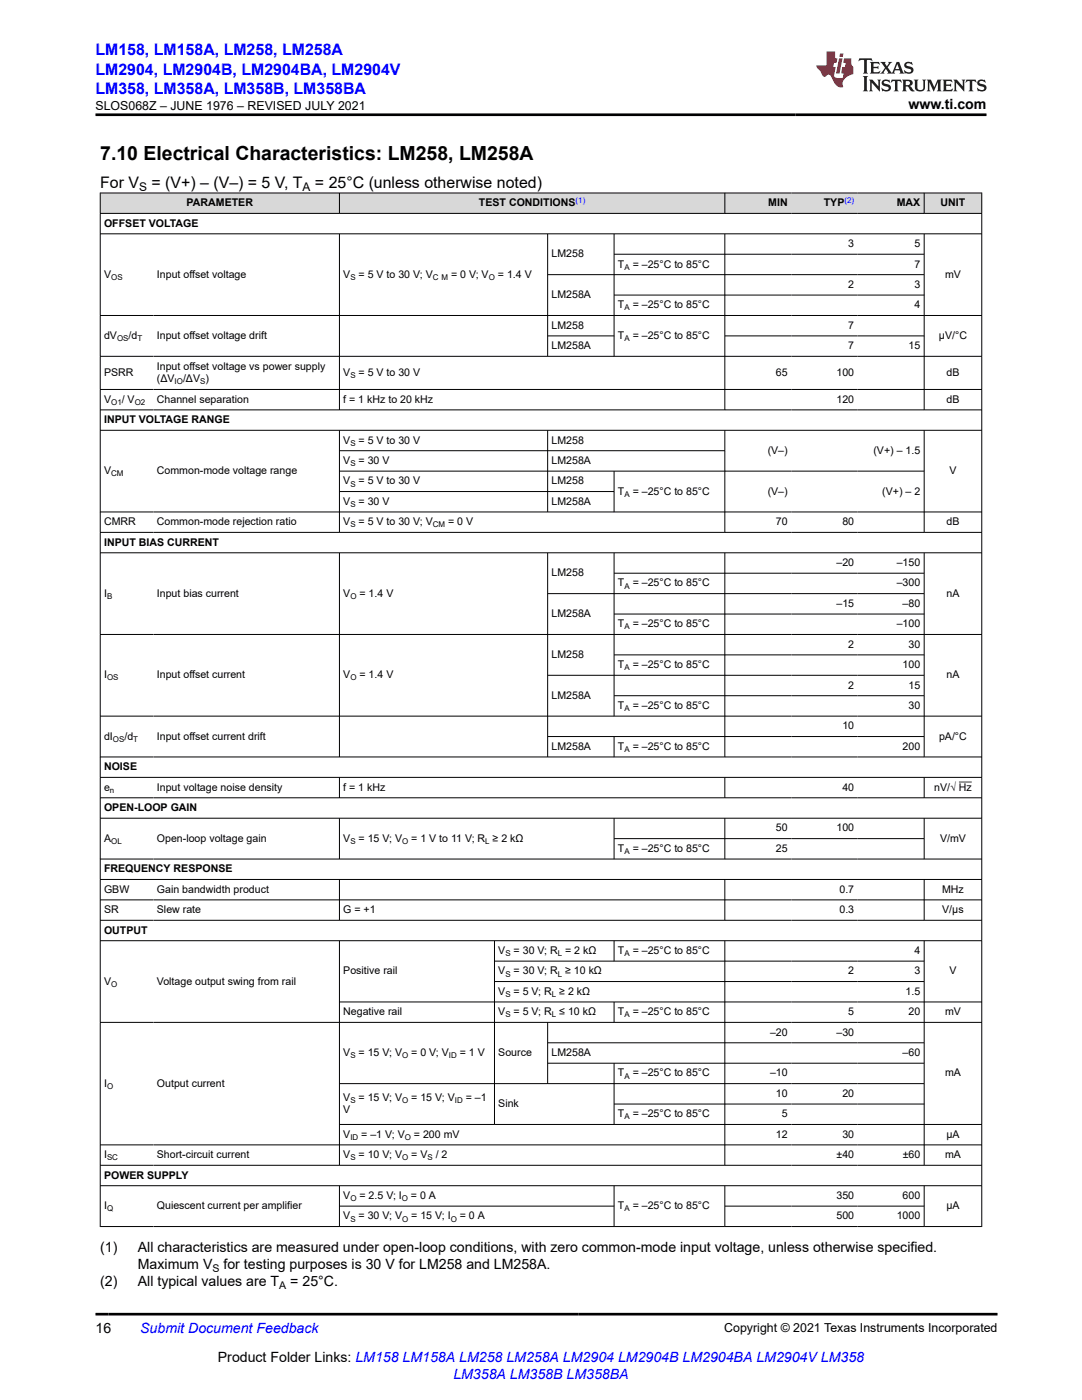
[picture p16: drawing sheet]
<svg xmlns="http://www.w3.org/2000/svg" width="216mm" height="279mm" viewBox="0 0 216 279" stroke-linecap="round" stroke-linejoin="round" font-family="sans-serif">
<defs><g id="words">
<text font-size="3.9" x="20" y="32">7.10 Electrical Characteristics: LM258, LM258A</text>
<g font-size="3.2" fill="#00f">
<text x="19" y="11.1">LM158, LM158A, LM258, LM258A</text>
<text x="19" y="14.9">LM2904, LM2904B, LM2904BA, LM2904V</text>
<text x="19" y="18.7">LM358, LM358A, LM358B, LM358BA</text>
</g>
<g font-size="3.2">
<text x="20" y="37.5">For V</text>
<text x="30.2" y="37.5">= (V+) – (V–) = 5 V, T</text>
<text x="62.9" y="37.5">= 25°C (unless otherwise noted)</text>
</g>
<g font-size="2.8">
<text x="181.3" y="21.8">www.ti.com</text>
<text x="20" y="249.9">(1)</text>
<text x="27.5" y="249.9">All characteristics are measured under open-loop conditions, with zero common-mode input voltage, unless otherwise specified.</text>
<text x="20" y="256.7">(2)</text>
<text x="27.5" y="253.3">Maximum V</text>
<text x="27.5" y="256.7">All typical values are T</text>
<text x="44.6" y="253.3">for testing purposes is 30 V for LM258 and LM258A.</text>
<text x="57.9" y="256.7">= 25°C.</text>
<text x="19" y="266.1">16</text>
<text x="43.5" y="271.7">Product Folder Links: LM158 LM158A LM258 LM258A LM2904 LM2904B LM2904BA LM2904V LM358</text>
</g>
<g font-size="2.8" fill="#00f">
<text x="28" y="266.1">Submit Document Feedback</text>
<text x="90.5" y="275.1">LM358A LM358B LM358BA</text>
</g>
<g font-size="2.5">
<text x="19.1" y="21.9">SLOS068Z – JUNE 1976 – REVISED JULY 2021</text>
<text x="144.5" y="265.8">Copyright © 2021 Texas Instruments Incorporated</text>
</g>
<g font-size="2.4">
<text x="27.8" y="38.1">S</text>
<text x="60.4" y="38.1">A</text>
</g>
<g font-size="2.1">
<text x="37.2" y="41.2">PARAMETER</text>
<text x="95.6" y="41.2">TEST CONDITIONS</text>
<text x="153.3" y="41.2">MIN</text>
<text x="164.4" y="41.2">TYP</text>
<text x="178.9" y="41.2">MAX</text>
<text x="187.7" y="41.2">UNIT</text>
<text x="20.8" y="45.2">OFFSET VOLTAGE</text>
<text x="110" y="51.3">LM258</text>
<text x="123.3" y="53.4">T</text>
<text x="126.2" y="53.4">= –25°C to 85°C</text>
<text x="169.3" y="49.3">3</text>
<text x="182.5" y="53.4">7</text>
<text x="182.5" y="49.3">5</text>
<text x="20.8" y="55.4">V</text>
<text x="31.3" y="55.4">Input offset voltage</text>
<text x="68.5" y="55.4">V</text>
<text x="71.6" y="55.4">= 5 V to 30 V; V</text>
<text x="90" y="55.4">= 0 V; V</text>
<text x="99.3" y="55.4">= 1.4 V</text>
<text x="110" y="59.5">LM258A</text>
<text x="169.3" y="57.5">2</text>
<text x="182.5" y="57.5">3</text>
<text x="188.6" y="55.4">mV</text>
<text x="110" y="65.6">LM258</text>
<text x="123.3" y="61.5">T</text>
<text x="126.2" y="61.5">= –25°C to 85°C</text>
<text x="169.3" y="65.6">7</text>
<text x="182.5" y="61.5">4</text>
<text x="20.8" y="67.6">dV</text>
<text x="25.7" y="67.6">/d</text>
<text x="31.3" y="67.6">Input offset voltage drift</text>
<text x="110" y="69.7">LM258A</text>
<text x="123.3" y="67.6">T</text>
<text x="126.2" y="67.6">= –25°C to 85°C</text>
<text x="169.3" y="69.7">7</text>
<text x="181.3" y="69.7">15</text>
<text x="187.4" y="67.6">µV/°C</text>
<text x="20.8" y="75">PSRR</text>
<text x="31.3" y="73.8">Input offset voltage vs power supply</text>
<text x="31.3" y="76.3">(ΔV</text>
<text x="36.5" y="76.3">/ΔV )</text>
<text x="68.5" y="75">V</text>
<text x="71.6" y="75">= 5 V to 30 V</text>
<text x="154.8" y="75">65</text>
<text x="166.9" y="75">100</text>
<text x="188.9" y="75">dB</text>
<text x="20.8" y="80.4">V</text>
<text x="24.3" y="80.4">/ V</text>
<text x="31.3" y="80.4">Channel separation</text>
<text x="68.5" y="80.4">f = 1 kHz to 20 kHz</text>
<text x="166.9" y="80.4">120</text>
<text x="188.9" y="80.4">dB</text>
<text x="20.8" y="84.4">INPUT VOLTAGE RANGE</text>
<text x="68.5" y="88.5">V</text>
<text x="71.6" y="88.5">= 5 V to 30 V</text>
<text x="110" y="88.5">LM258</text>
<text x="20.8" y="94.6">V</text>
<text x="31.3" y="94.6">Common-mode voltage range</text>
<text x="68.5" y="92.6">V</text>
<text x="71.6" y="92.6">= 30 V</text>
<text x="110" y="92.6">LM258A</text>
<text x="153.2" y="90.6">(V–)</text>
<text x="174.3" y="90.6">(V+) – 1.5</text>
<text x="189.4" y="94.6">V</text>
<text x="68.5" y="100.7">V</text>
<text x="68.5" y="96.7">V</text>
<text x="71.6" y="100.7">= 30 V</text>
<text x="71.6" y="96.7">= 5 V to 30 V</text>
<text x="110" y="96.7">LM258</text>
<text x="110" y="100.7">LM258A</text>
<text x="123.3" y="98.7">T</text>
<text x="126.2" y="98.7">= –25°C to 85°C</text>
<text x="153.2" y="98.7">(V–)</text>
<text x="176.1" y="98.7">(V+) – 2</text>
<text x="20.8" y="104.8">CMRR</text>
<text x="31.3" y="104.8">Common-mode rejection ratio</text>
<text x="68.5" y="104.8">V</text>
<text x="71.6" y="104.8">= 5 V to 30 V; V</text>
<text x="89.4" y="104.8">= 0 V</text>
<text x="154.8" y="104.8">70</text>
<text x="168.1" y="104.8">80</text>
<text x="188.9" y="104.8">dB</text>
<text x="20.8" y="108.9">INPUT BIAS CURRENT</text>
<text x="166.9" y="113">–20</text>
<text x="178.9" y="113">–150</text>
<text x="20.8" y="119.1">I</text>
<text x="31.3" y="119.1">Input bias current</text>
<text x="68.5" y="119.1">V</text>
<text x="71.7" y="119.1">= 1.4 V</text>
<text x="110" y="115">LM258</text>
<text x="123.3" y="117">T</text>
<text x="126.2" y="117">= –25°C to 85°C</text>
<text x="178.9" y="117">–300</text>
<text x="188.9" y="119.1">nA</text>
<text x="110" y="123.2">LM258A</text>
<text x="123.3" y="125.2">T</text>
<text x="126.2" y="125.2">= –25°C to 85°C</text>
<text x="166.9" y="121.1">–15</text>
<text x="178.9" y="125.2">–100</text>
<text x="180.1" y="121.1">–80</text>
<text x="110" y="131.3">LM258</text>
<text x="169.3" y="129.3">2</text>
<text x="181.3" y="129.3">30</text>
<text x="20.8" y="135.4">I</text>
<text x="31.3" y="135.4">Input offset current</text>
<text x="68.5" y="135.4">V</text>
<text x="71.7" y="135.4">= 1.4 V</text>
<text x="123.3" y="133.3">T</text>
<text x="126.2" y="133.3">= –25°C to 85°C</text>
<text x="169.3" y="137.4">2</text>
<text x="180.1" y="133.3">100</text>
<text x="181.3" y="137.4">15</text>
<text x="188.9" y="135.4">nA</text>
<text x="110" y="139.5">LM258A</text>
<text x="123.3" y="141.5">T</text>
<text x="126.2" y="141.5">= –25°C to 85°C</text>
<text x="181.3" y="141.5">30</text>
<text x="20.8" y="147.6">dI</text>
<text x="24.8" y="147.6">/d</text>
<text x="31.3" y="147.6">Input offset current drift</text>
<text x="110" y="149.6">LM258A</text>
<text x="123.3" y="149.6">T</text>
<text x="126.2" y="149.6">= –25°C to 85°C</text>
<text x="168.1" y="145.6">10</text>
<text x="180.1" y="149.6">200</text>
<text x="187.4" y="147.6">pA/°C</text>
<text x="20.8" y="153.7">NOISE</text>
<text x="20.8" y="157.8">e</text>
<text x="20.8" y="161.9">OPEN-LOOP GAIN</text>
<text x="31.3" y="157.8">Input voltage noise density</text>
<text x="68.5" y="157.8">f = 1 kHz</text>
<text x="168.1" y="157.8">40</text>
<text x="186.4" y="157.8">nV/√ Hz</text>
<text x="20.8" y="168">A</text>
<text x="31.3" y="168">Open-loop voltage gain</text>
<text x="68.5" y="168">V</text>
<text x="71.6" y="168">= 15 V; V</text>
<text x="82.1" y="168">= 1 V to 11 V; R ≥ 2 kΩ</text>
<text x="154.8" y="165.9">50</text>
<text x="166.9" y="165.9">100</text>
<text x="187.6" y="168">V/mV</text>
<text x="123.3" y="170">T</text>
<text x="126.2" y="170">= –25°C to 85°C</text>
<text x="154.8" y="170">25</text>
<text x="20.8" y="174.1">FREQUENCY RESPONSE</text>
<text x="20.8" y="178.2">GBW</text>
<text x="31.3" y="178.2">Gain bandwidth product</text>
<text x="167.5" y="178.2">0.7</text>
<text x="188" y="178.2">MHz</text>
<text x="20.8" y="182.2">SR</text>
<text x="31.3" y="182.2">Slew rate</text>
<text x="68.5" y="182.2">G = +1</text>
<text x="167.5" y="182.2">0.3</text>
<text x="188" y="182.2">V/µs</text>
<text x="20.8" y="186.3">OUTPUT</text>
<text x="99.4" y="190.4">V</text>
<text x="102.5" y="190.4">= 30 V; R = 2 kΩ</text>
<text x="123.3" y="190.4">T</text>
<text x="126.2" y="190.4">= –25°C to 85°C</text>
<text x="182.5" y="190.4">4</text>
<text x="20.8" y="196.5">V</text>
<text x="31.3" y="196.5">Voltage output swing from rail</text>
<text x="68.5" y="194.5">Positive rail</text>
<text x="99.4" y="194.5">V</text>
<text x="102.5" y="194.5">= 30 V; R ≥ 10 kΩ</text>
<text x="169.3" y="194.5">2</text>
<text x="182.5" y="194.5">3</text>
<text x="189.4" y="194.5">V</text>
<text x="68.5" y="202.6">Negative rail</text>
<text x="99.4" y="198.5">V</text>
<text x="99.4" y="202.6">V</text>
<text x="102.5" y="198.5">= 5 V; R ≥ 2 kΩ</text>
<text x="102.5" y="202.6">= 5 V; R ≤ 10 kΩ</text>
<text x="123.3" y="202.6">T</text>
<text x="126.2" y="202.6">= –25°C to 85°C</text>
<text x="169.3" y="202.6">5</text>
<text x="180.7" y="198.5">1.5</text>
<text x="181.3" y="202.6">20</text>
<text x="188.6" y="202.6">mV</text>
<text x="153.7" y="206.7">–20</text>
<text x="166.9" y="206.7">–30</text>
<text x="68.5" y="210.8">V</text>
<text x="71.6" y="210.8">= 15 V; V</text>
<text x="82.1" y="210.8">= 0 V; V</text>
<text x="91.8" y="210.8">= 1 V</text>
<text x="99.4" y="210.8">Source</text>
<text x="110" y="210.8">LM258A</text>
<text x="123.3" y="214.8">T</text>
<text x="126.2" y="214.8">= –25°C to 85°C</text>
<text x="153.7" y="214.8">–10</text>
<text x="180.1" y="210.8">–60</text>
<text x="188.6" y="214.8">mA</text>
<text x="20.8" y="216.9">I</text>
<text x="31.3" y="216.9">Output current</text>
<text x="68.5" y="219.7">V</text>
<text x="71.6" y="219.7">= 15 V; V</text>
<text x="82.1" y="219.7">= 15 V; V</text>
<text x="92.9" y="219.7">= –1</text>
<text x="99.4" y="220.9">Sink</text>
<text x="154.8" y="218.9">10</text>
<text x="168.1" y="218.9">20</text>
<text x="68.5" y="227.1">V</text>
<text x="68.5" y="222.2">V</text>
<text x="72.1" y="227.1">= –1 V; V</text>
<text x="82.6" y="227.1">= 200 mV</text>
<text x="123.3" y="223">T</text>
<text x="126.2" y="223">= –25°C to 85°C</text>
<text x="154.8" y="227.1">12</text>
<text x="156" y="223">5</text>
<text x="168.1" y="227.1">30</text>
<text x="188.8" y="227.1">µA</text>
<text x="20.8" y="231.1">I</text>
<text x="31.3" y="231.1">Short-circuit current</text>
<text x="68.5" y="231.1">V</text>
<text x="71.6" y="231.1">= 10 V; V</text>
<text x="82.1" y="231.1">= V</text>
<text x="87" y="231.1">/ 2</text>
<text x="166.9" y="231.1">±40</text>
<text x="180.1" y="231.1">±60</text>
<text x="188.6" y="231.1">mA</text>
<text x="20.8" y="235.2">POWER SUPPLY</text>
<text x="68.5" y="239.3">V</text>
<text x="71.7" y="239.3">= 2.5 V; I</text>
<text x="82" y="239.3">= 0 A</text>
<text x="166.9" y="239.3">350</text>
<text x="180.1" y="239.3">600</text>
<text x="20.8" y="241.3">I</text>
<text x="31.3" y="241.3">Quiescent current per amplifier</text>
<text x="68.5" y="243.4">V</text>
<text x="71.6" y="243.4">= 30 V; V</text>
<text x="82.1" y="243.4">= 15 V; I</text>
<text x="91.8" y="243.4">= 0 A</text>
<text x="123.3" y="241.3">T</text>
<text x="126.2" y="241.3">= –25°C to 85°C</text>
<text x="166.9" y="243.4">500</text>
<text x="178.9" y="243.4">1000</text>
<text x="188.8" y="241.3">µA</text>
<text x="42.4" y="253.9">S</text>
<text x="55.7" y="257.3">A</text>
</g>
<g font-size="1.6" fill="#00f">
<text x="114.9" y="40.5">(1)</text>
<text x="168.5" y="40.5">(2)</text>
</g>
<g font-size="1.6">
<text x="124.6" y="53.8">A</text>
<text x="22.2" y="55.8">OS</text>
<text x="69.9" y="55.8">S</text>
<text x="86.4" y="55.8">C M</text>
<text x="97.5" y="55.8">O</text>
<text x="124.6" y="62">A</text>
<text x="23.4" y="68.1">OS</text>
<text x="27.4" y="68.1">T</text>
<text x="124.6" y="68.1">A</text>
<text x="34.8" y="76.7">IO</text>
<text x="39.9" y="76.7">S</text>
<text x="69.9" y="75.5">S</text>
<text x="22.2" y="80.8">O1</text>
<text x="26.9" y="80.8">O2</text>
<text x="69.9" y="88.9">S</text>
<text x="22.2" y="95.1">CM</text>
<text x="69.9" y="93">S</text>
<text x="69.9" y="101.2">S</text>
<text x="69.9" y="97.1">S</text>
<text x="124.6" y="99.1">A</text>
<text x="69.9" y="105.2">S</text>
<text x="86.4" y="105.2">CM</text>
<text x="21.4" y="119.5">B</text>
<text x="69.9" y="119.5">O</text>
<text x="124.6" y="117.5">A</text>
<text x="124.6" y="125.6">A</text>
<text x="21.4" y="135.8">OS</text>
<text x="69.9" y="135.8">O</text>
<text x="124.6" y="133.8">A</text>
<text x="124.6" y="141.9">A</text>
<text x="22.5" y="148">OS</text>
<text x="26.6" y="148">T</text>
<text x="124.6" y="150.1">A</text>
<text x="21.9" y="158.2">n</text>
<text x="22.2" y="168.4">OL</text>
<text x="69.9" y="168.4">S</text>
<text x="80.2" y="168.4">O</text>
<text x="96.8" y="168.4">L</text>
<text x="124.6" y="170.4">A</text>
<text x="100.8" y="190.8">S</text>
<text x="111.3" y="190.8">L</text>
<text x="124.6" y="190.8">A</text>
<text x="22.2" y="196.9">O</text>
<text x="100.8" y="194.9">S</text>
<text x="111.3" y="194.9">L</text>
<text x="100.8" y="199">S</text>
<text x="100.8" y="203">S</text>
<text x="110.1" y="199">L</text>
<text x="110.1" y="203">L</text>
<text x="124.6" y="203">A</text>
<text x="69.9" y="211.2">S</text>
<text x="80.2" y="211.2">O</text>
<text x="89.6" y="211.2">ID</text>
<text x="124.6" y="215.3">A</text>
<text x="21.4" y="217.3">O</text>
<text x="69.9" y="220.1">S</text>
<text x="80.2" y="220.1">O</text>
<text x="90.8" y="220.1">ID</text>
<text x="69.9" y="227.5">ID</text>
<text x="80.8" y="227.5">O</text>
<text x="124.6" y="223.4">A</text>
<text x="21.4" y="231.6">SC</text>
<text x="69.9" y="231.6">S</text>
<text x="80.2" y="231.6">O</text>
<text x="85.3" y="231.6">S</text>
<text x="69.9" y="239.7">O</text>
<text x="80.2" y="239.7">O</text>
<text x="21.4" y="241.7">Q</text>
<text x="69.9" y="243.8">S</text>
<text x="80.2" y="243.8">O</text>
<text x="89.9" y="243.8">O</text>
<text x="124.6" y="241.7">A</text>
</g>
</g></defs>
<g fill="#d8d8d8">
<path d="M20 38.5h175.9v4.1h-175.9z" fill-rule="evenodd"/>
<path d="M20.1 38.6h47.6v3.9h-47.6z" fill-rule="evenodd"/>
<path d="M67.8 38.6h76.8v3.9h-76.8z" fill-rule="evenodd"/>
<path d="M144.7 38.6h13.2v3.9h-13.2z" fill-rule="evenodd"/>
<path d="M157.9 38.6h13.3v3.9h-13.3z" fill-rule="evenodd"/>
<path d="M171.2 38.6h13.1v3.9h-13.1z" fill-rule="evenodd"/>
<path d="M184.5 38.6h11.3v3.9h-11.3z" fill-rule="evenodd"/>
</g>
<g fill="none" stroke="#000" stroke-width=".2">
<path d="M19.9 38.5h176.1M20 38.5v206.3M67.7 38.5v4.2M144.6 38.5v4.2M184.4 38.5v4.2M195.9 38.5v206.3M19.9 42.6h176.1M19.9 46.7h176.1M67.7 46.7v35.2M109.3 46.7v24.5M122.5 46.7v24.5M122.5 50.7h62"/>
<path d="M122.5 58.9h62M144.6 46.7v35.2M184.4 46.7v35.2M184.5 54.8h-75.2M19.9 63h176.1M19.9 71.1h176.1M19.9 77.7h176.1M109.3 67h13.3M144.6 67h39.9M19.9 81.8h176.1M19.9 85.9h176.1M67.7 85.9v20.4"/>
<path d="M67.7 89.9h77M67.7 94h116.8M67.7 98.1h54.9M109.3 85.9v16.3M122.5 94v8.2M144.6 85.9v20.4M184.4 85.9v20.4M19.9 102.2h176.1M19.9 106.2h176.1M19.9 110.3h176.1M67.7 110.3v40.8M109.3 110.3v40.8"/>
<path d="M122.5 110.3v32.7M122.5 114.4h62M144.6 110.3v40.8M184.4 110.3v40.8M184.5 118.5h-75.2M19.9 126.6h176.1M109.3 134.8h75.2M122.5 122.5h62M122.5 130.7h62M122.5 138.8h62M19.9 142.9h176.1M19.9 151.1h176.1"/>
<path d="M19.9 155.1h176.1M19.9 159.2h176.1M67.7 155.1v4.2M109.3 147h75.2M122.5 147v4.1M144.6 155.1v4.2M184.4 155.1v4.2M191.3 156.1h2.6M19.9 163.3h176.1M19.9 171.4h176.1M19.9 175.5h176.1M19.9 179.6h176.1"/>
<path d="M67.7 163.3v8.2M67.7 175.5v8.2M122.5 163.3v8.2M122.5 167.4h62M144.6 163.3v8.2M144.6 175.5v8.2M184.4 163.3v8.2M184.4 175.5v8.2M19.9 183.7h176.1M19.9 187.7h176.1M67.7 187.7v44.9M67.7 200h128.3"/>
<path d="M98.7 187.7v36.8M98.7 191.8h85.8M98.7 195.9h85.8M122.5 187.7v4.2M122.5 200v4.1M144.6 187.7v44.9M184.4 187.7v44.9M19.9 204h176.1M109.3 208.1h75.2M109.3 212.2h75.2M109.3 204v12.3M122.5 212.2v12.3"/>
<path d="M184.5 216.3h-116.8M19.9 232.6h176.1M19.9 236.6h176.1M67.7 236.6v8.2M122.5 236.6v8.2M122.5 220.3h62M144.6 236.6v8.2M184.4 236.6v8.2M196 228.5h-176.1M196 224.4h-128.3M19.9 244.8h176.1M67.7 240.7h54.9"/>
<path d="M144.6 240.7h39.9"/>
</g>
<path d="M171.5 11.6l-.2 .6 .5-.2h.6v.1v2.2l-.2 .4h1l-.2-.4v-2.2v-.1h.5l.5 .2-.1-.6zM173.6 12.4l.2 .3v1.6l-.2 .4h1.9l.1-.6a1.08 1.08 0 0 1-1.3 .2v-.7h.6l.4 .2v-.7l-.4 .2h-.6v-.5l.2-.2a1 1 0 0 1 1 .3l-.1-.5zM175.7 12.4l.9 1.1-1 1.2h.9l-.2-.2 .5-.8 .4 .8-.2 .2h1.6l-.2-.2 .2-.5h.9l.1 .5-.1 .2h.9l-.2-.4-.8-1.9h-.5l-.9 2.1-.9-1.1 .9-1h-.8l.2 .2-.4 .6-.4-.6 .2-.2zM179 12.8l.4 1h-.7zM180.7 12.5a.65 .65 0 0 0-.2 .7 .65 .65 0 0 0 .6 .5l.6 .1 .1 .3a.79 .79 0 0 1-.7 .4 .79 .79 0 0 1-.7-.5l.1 .7 .2-.1a.93 .93 0 0 0 1.1 0 .93 .93 0 0 0 .4-.9 1.46 1.46 0 0 0-1.2-.6l-.1-.3a1.09 1.09 0 0 1 1.2 .2l-.2-.6-.1 .1-.5-.2zM172.2 15.2l.2 .4v2.2l-.2 .4h1l-.2-.4v-2.2l.2-.4zM173.4 15.9l.2 .4v1.5l-.2 .4h.8l-.3-.4 .1-1.3 1.6 1.8v-2l.2-.4h-.7l.1 .2 .1 1.1-1.2-1.3zM176.2 16a.65 .65 0 0 0-.2 .8 .65 .65 0 0 0 .6 .4l.6 .2 .1 .2a.79 .79 0 0 1-.7 .4 .79 .79 0 0 1-.7-.5l.1 .7 .2-.1a.93 .93 0 0 0 1.1 .1 .93 .93 0 0 0 .4-1 1.46 1.46 0 0 0-1.2-.5l-.1-.4a1.09 1.09 0 0 1 1.2 .2l-.1-.6-.2 .1-.5-.1zM177.9 15.9l-.1 .6a.63 .63 0 0 1 .8-.3v1.6l-.3 .4h1l-.2-.4v-1.6a.66 .66 0 0 1 .8 .3l-.1-.6zM180 15.9l.2 .4v1.5l-.2 .4h1l-.2-.2-.1-.7h.5l.1 .2a.79 .79 0 0 0 1.2 .6l-1-.9a.61 .61 0 0 0 .6-.6 .61 .61 0 0 0-.5-.7zM180.8 16.2h.1a.47 .47 0 0 1 .5 .1 .47 .47 0 0 1 .1 .5l-.1 .1-.7 .1zM182.3 15.9l.2 .2a2.27 2.27 0 0 0 .4 2 1.04 1.04 0 0 0 1.7-.7v-1.3l.2-.2h-.8l.2 .4v1.1a.6 .6 0 0 1-.6 .6 .6 .6 0 0 1-.6-.6v-1.1l.3-.4zM184.9 15.9l.2 .4v1.5l-.2 .4h.8l-.3-.4v-1.4l.9 1.9 .9-1.9v1.4l-.3 .4h1l-.2-.4v-1.5l.2-.4h-.8l-.7 1.5-.6-1.5zM188.1 15.9l.2 .4v1.5l-.2 .4h1.9l.1-.6a1.09 1.09 0 0 1-1.3 .2v-.7h.6l.4 .2v-.6l-.4 .2h-.6v-.6l.2-.1a1.01 1.01 0 0 1 1 .3l-.1-.6zM190.2 15.9l.3 .4v1.5l-.3 .4h.8l-.2-.4v-1.3l1.6 1.8v-2l.2-.4h-.7l.2 .2v1.1l-1.2-1.3zM192.8 15.9l-.1 .6a.63 .63 0 0 1 .8-.3v1.6l-.3 .4h1l-.2-.4v-1.6a.66 .66 0 0 1 .8 .3l-.1-.6zM195.2 16a.65 .65 0 0 0-.2 .8 .65 .65 0 0 0 .6 .4l.6 .2 .2 .2a.79 .79 0 0 1-.7 .4 .79 .79 0 0 1-.7-.5l.1 .7 .2-.1a.93 .93 0 0 0 1 .1 .93 .93 0 0 0 .5-1 1.46 1.46 0 0 0-1.3-.5v-.4a1.09 1.09 0 0 1 1.2 .2l-.2-.6-.2 .1-.5-.1z" fill="#231f20"/>
<path d="M164.9 10.3v2.7h-2l.1 .4 .8 1a.95 .95 0 0 0 1 .9 .59 .59 0 0 1 .5-.4 .59 .59 0 0 1 .5 .3l.4 .8a1.59 1.59 0 0 0 2.1 1.4 1.61 1.61 0 0 1 1-2.3l1-.3-.1-1.5a1.59 1.59 0 0 1-.3-1.7h-1.5l-.2 .9h.6l-.2 .9h-.5l-.2 .9v.3l.4 .1-.1 .9h-.7a.73 .73 0 0 1-1-.7l.3-1.5h-.5l.1-.9h.5l.2-.9h-.5v-1.3zM167.4 11.6l-.6 3.1h.7l.6-3.1zM167.6 10.7l-.1 .6h.7l.1-.6z" fill="#ed1c24"/>
<path d="M19 22.9h177.8M19 262.3h180" fill="none" stroke="#000" stroke-width=".53"/>
<use href="#words"/>
</svg>
